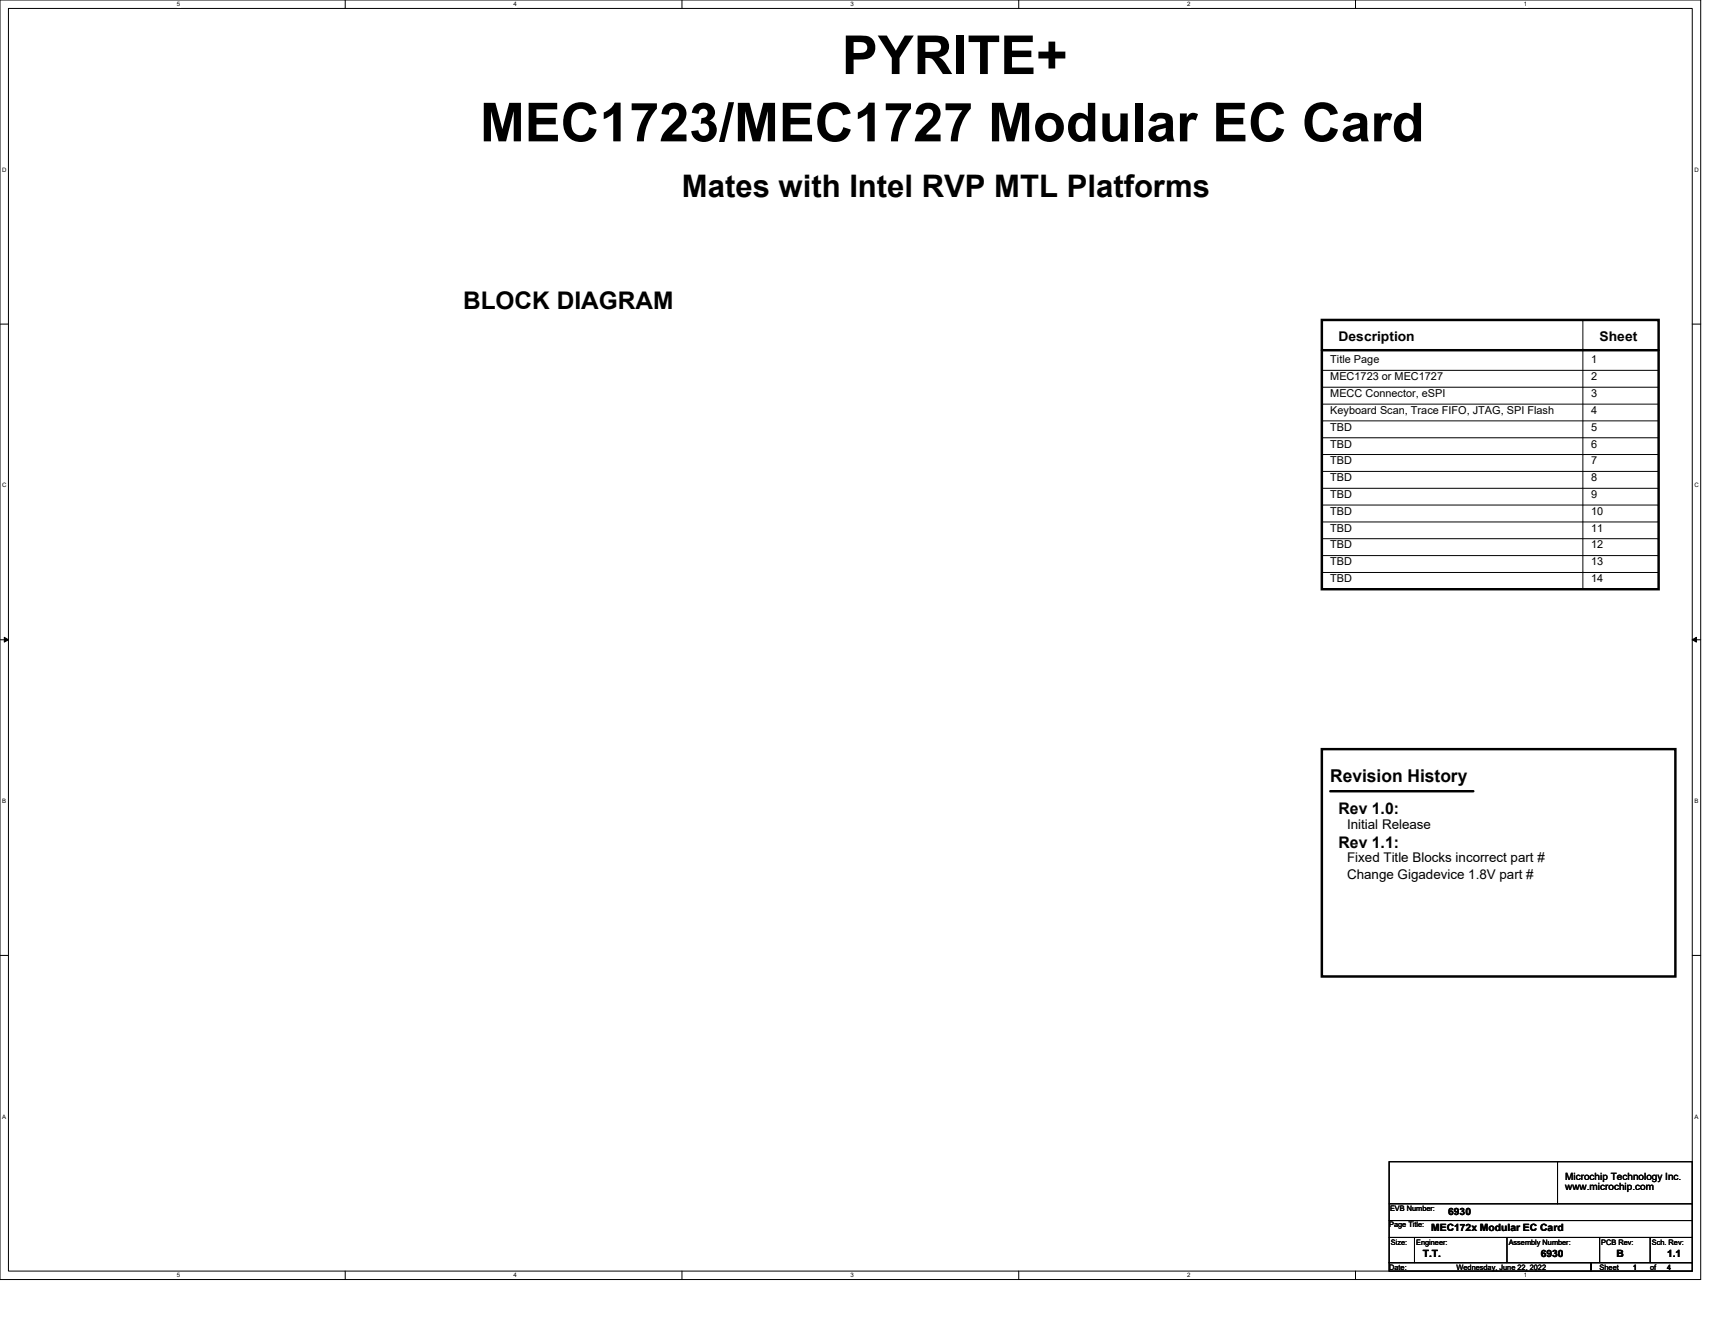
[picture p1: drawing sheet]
<svg xmlns="http://www.w3.org/2000/svg" width="279mm" height="216mm" viewBox="0 0 279 216" stroke-linecap="round" stroke-linejoin="round" font-family="sans-serif">
<defs><g id="words">
<g font-size="8.8">
<text x="137.2" y="12.1">PYRITE+</text>
<text x="78.2" y="23">MEC1723/MEC1727 Modular EC Card</text>
</g>
<text font-size="5.1" x="111.1" y="32.1">Mates with Intel RVP MTL Platforms</text>
<text font-size="4" x="75.4" y="50.3">BLOCK DIAGRAM</text>
<text font-size="2.9" x="216.7" y="127.5">Revision History</text>
<g font-size="2.6">
<text x="218.1" y="132.7">Rev 1.0:</text>
<text x="218.1" y="138.2">Rev 1.1:</text>
</g>
<g font-size="2.2">
<text x="218.1" y="55.5">Description</text>
<text x="260.6" y="55.5">Sheet</text>
<text x="219.5" y="135">Initial Release</text>
<text x="219.5" y="140.5">Fixed Title Blocks incorrect part #</text>
<text x="219.5" y="143.2">Change Gigadevice 1.8V part #</text>
</g>
<g font-size="1.8">
<text x="216.7" y="59.2">Title Page</text>
<text x="259.2" y="59.2">1</text>
<text x="216.7" y="61.9">MEC1723 or MEC1727</text>
<text x="216.7" y="64.7">MECC Connector, eSPI</text>
<text x="259.2" y="61.9">2</text>
<text x="259.2" y="64.7">3</text>
<text x="216.7" y="70.2">TBD</text>
<text x="216.7" y="67.4">Keyboard Scan, Trace FIFO, JTAG, SPI Flash</text>
<text x="259.2" y="70.2">5</text>
<text x="259.2" y="67.4">4</text>
<text x="216.7" y="72.9">TBD</text>
<text x="216.7" y="75.6">TBD</text>
<text x="259.2" y="72.9">6</text>
<text x="259.2" y="75.6">7</text>
<text x="216.7" y="78.4">TBD</text>
<text x="216.7" y="81.2">TBD</text>
<text x="216.7" y="83.9">TBD</text>
<text x="259.2" y="78.4">8</text>
<text x="259.2" y="81.2">9</text>
<text x="259.2" y="83.9">10</text>
<text x="216.7" y="86.6">TBD</text>
<text x="216.7" y="89.4">TBD</text>
<text x="259.2" y="86.6">11</text>
<text x="259.2" y="89.4">12</text>
<text x="216.7" y="92.1">TBD</text>
<text x="216.7" y="94.9">TBD</text>
<text x="259.2" y="92.1">13</text>
<text x="259.2" y="94.9">14</text>
</g>
<g font-size="1.6">
<text x="235.9" y="197.9">6930</text>
<text x="255" y="192.3">Microchip Technology Inc.</text>
<text x="255" y="194">www.microchip.com</text>
<text x="233.2" y="200.7">MEC172x Modular EC Card</text>
<text x="231.8" y="204.8">T.T.</text>
<text x="251" y="204.8">6930</text>
<text x="263.4" y="204.8">B</text>
<text x="271.6" y="204.8">1.1</text>
</g>
<g font-size="1.2">
<text x="226.5" y="197.4">EVB Number:</text>
<text x="226.3" y="200">Page Title:</text>
<text x="226.6" y="202.9">Size:</text>
<text x="230.7" y="202.9">Engineer:</text>
<text x="245.8" y="202.9">Assembly Number:</text>
<text x="260.9" y="202.9">PCB Rev:</text>
<text x="269.1" y="202.9">Sch. Rev:</text>
<text x="226.3" y="206.9">Date:</text>
<text x="237.3" y="206.9">Wednesday, June 22, 2022</text>
<text x="260.6" y="206.9">Sheet</text>
<text x="266.1" y="206.9">1</text>
<text x="268.8" y="206.9">of</text>
<text x="271.6" y="206.9">4</text>
</g>
<g font-size="1">
<text x="28.8" y="1">5</text>
<text x="83.7" y="1">4</text>
<text x="138.5" y="1">3</text>
<text x="193.4" y="1">2</text>
<text x="248.3" y="1">1</text>
<text x=".4" y="28">D</text>
<text x="276.1" y="28">D</text>
<text x=".4" y="79.4">C</text>
<text x="276.1" y="79.4">C</text>
<text x=".4" y="130.9">B</text>
<text x="276.1" y="130.9">B</text>
<text x=".4" y="182.3">A</text>
<text x="276.1" y="182.3">A</text>
<text x="28.8" y="208.2">5</text>
<text x="83.7" y="208.2">4</text>
<text x="138.5" y="208.2">3</text>
<text x="193.4" y="208.2">2</text>
<text x="248.3" y="208.2">1</text>
</g>
</g></defs>
<path d="M0 0h277.1v208.5h-277.1zM1.4 1.4h274.3v205.7h-274.3z" fill="none" stroke="#000" stroke-width=".16"/>
<g fill="#fff">
<path d="M28.8 .1h.6v1.1h-.6z"/>
<path d="M28.8 207.3h.6v1.1h-.6z"/>
</g>
<path d="M56.2 0v1.4M56.2 207.1v1.4" fill="none" stroke="#000" stroke-width=".16"/>
<g fill="#fff">
<path d="M83.7 .1h.5v1.1h-.5z"/>
<path d="M83.7 207.3h.5v1.1h-.5z"/>
</g>
<path d="M111.1 0v1.4M111.1 207.1v1.4" fill="none" stroke="#000" stroke-width=".16"/>
<g fill="#fff">
<path d="M138.5 .1h.6v1.1h-.6z"/>
<path d="M138.5 207.3h.6v1.1h-.6z"/>
</g>
<path d="M166 0v1.4M166 207.1v1.4" fill="none" stroke="#000" stroke-width=".16"/>
<g fill="#fff">
<path d="M193.4 .1h.6v1.1h-.6z"/>
<path d="M193.4 207.3h.6v1.1h-.6z"/>
</g>
<path d="M220.8 0v1.4M220.8 207.1v1.4" fill="none" stroke="#000" stroke-width=".16"/>
<g fill="#fff">
<path d="M248.3 .1h.5v1.1h-.5z"/>
<path d="M248.3 207.3h.5v1.1h-.5z"/>
<path d="M.4 27.1h.7v1.1h-.7z"/>
<path d="M276.1 27.1h.7v1.1h-.7z"/>
<path d="M.4 78.5h.7v1.1h-.7z"/>
<path d="M276.1 78.5h.7v1.1h-.7z"/>
</g>
<path d="M0 52.8h1.4M275.7 52.8h1.4" fill="none" stroke="#000" stroke-width=".16"/>
<g fill="#fff">
<path d="M.4 130h.6v1.1h-.6z"/>
<path d="M276.1 130h.6v1.1h-.6z"/>
</g>
<path d="M0 104.2h1.4M275.7 104.2h1.4" fill="none" stroke="#000" stroke-width=".16"/>
<path d="M.7 103.8l.7 .4-.7 .4zM275.7 104.2l.7-.4v.8z" fill="#000" stroke="#000" stroke-width=".16"/>
<g fill="#fff">
<path d="M.4 181.4h.6v1.1h-.6z"/>
<path d="M276.1 181.4h.6v1.1h-.6z"/>
</g>
<g fill="none" stroke="#000" stroke-width=".16">
<path d="M257.9 52.1v43.9M215.3 60.3h54.9M215.3 63.1h54.9M215.3 65.8h54.9M215.3 68.6h54.9M215.3 71.3h54.9M215.3 74.1h54.9M215.3 76.8h54.9M215.3 79.6h54.9M215.3 82.3h54.9M215.3 85h54.9M215.3 87.8h54.9"/>
<path d="M215.3 90.5h54.9M215.3 93.3h54.9M0 155.7h1.4M275.7 155.7h1.4M226.3 189.3h49.4v16.4h-49.4zM226.3 198.9h49.4M226.3 196.2h49.4M253.7 189.3v6.9M226.3 205.7h32.9v1.4h-32.9zM226.3 201.6h49.4M230.4 201.6v4.1M245.5 201.6v4.1"/>
<path d="M259.2 205.7h16.5v1.4h-16.5zM260.6 201.6v4.1M268.8 201.6v4.1"/>
</g>
<path d="M215.3 52.1h54.9v43.9h-54.9zM215.3 57.1h54.9M215.3 122.1h57.6v37h-57.6zM216.7 128.9h23.3" fill="none" stroke="#000" stroke-width=".4"/>
<use href="#words"/>
</svg>
